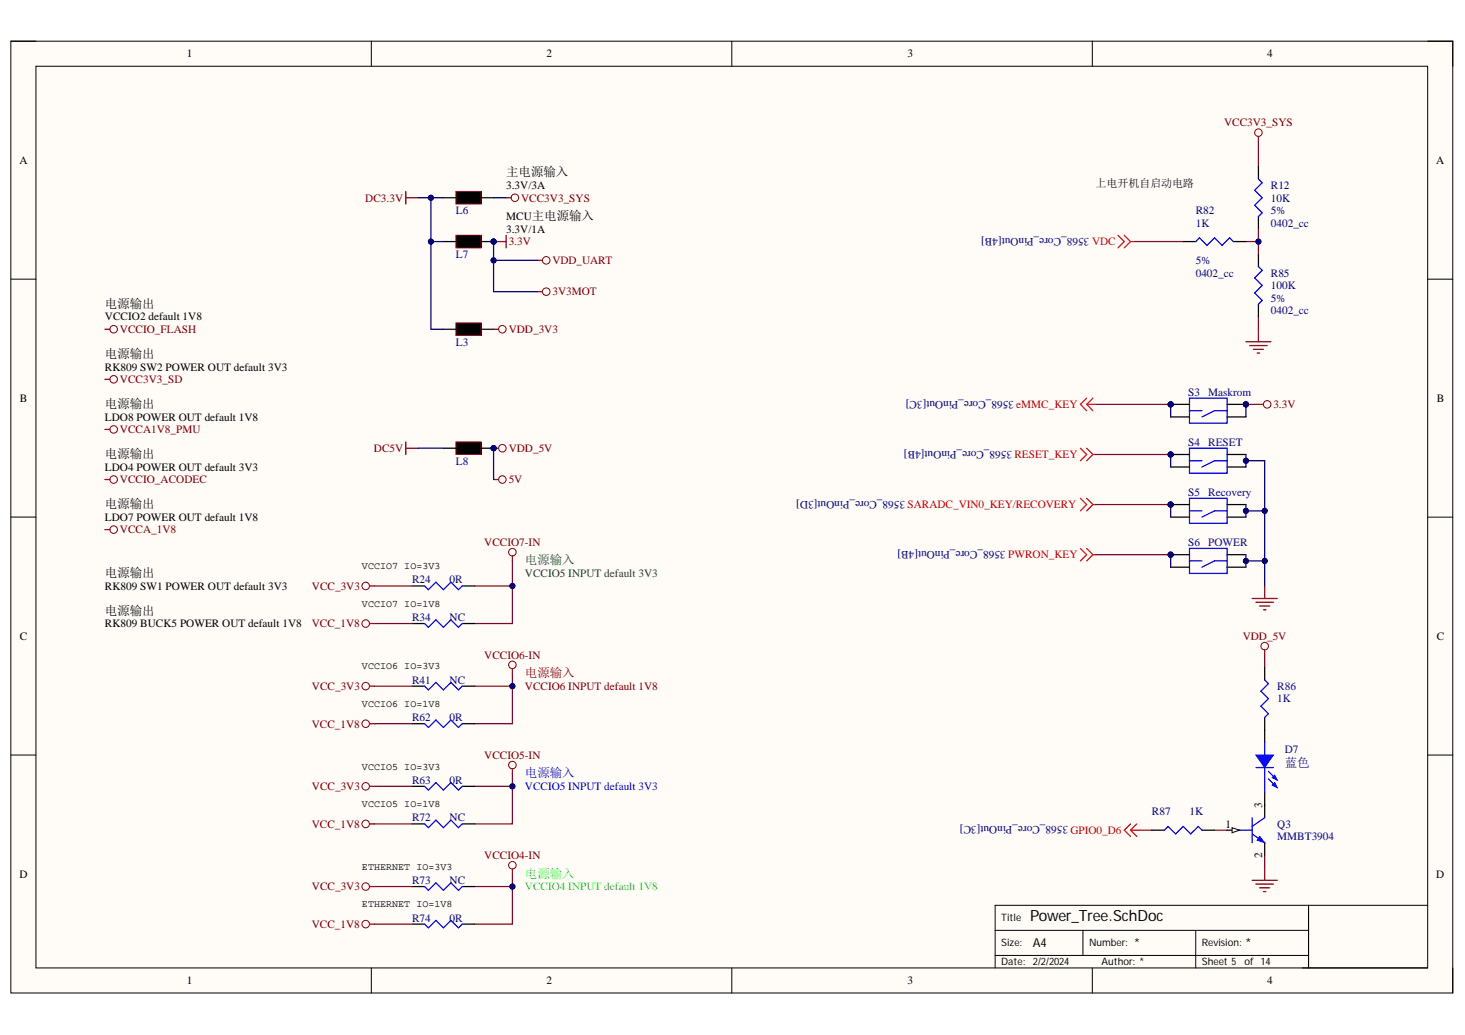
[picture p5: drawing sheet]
<svg xmlns="http://www.w3.org/2000/svg" width="297mm" height="210mm" viewBox="0 0 297 210" stroke-linecap="round" stroke-linejoin="round" font-family="sans-serif">
<defs><g id="words">
<text font-size="3.1" x="208.9" y="186.8">Power_Tree.SchDoc</text>
<g font-size="2.5">
<text x="102.6" y="35.7">主电源输入</text>
<text x="21.3" y="62.4">电源输出</text>
<text x="21.3" y="72.6">电源输出</text>
<text x="21.3" y="82.7">电源输出</text>
<text x="21.3" y="92.9">电源输出</text>
<text x="21.3" y="103">电源输出</text>
<text x="21.3" y="117">电源输出</text>
<text x="21.3" y="124.6">电源输出</text>
<text x="209.4" y="192">A4</text>
<text x="229.9" y="192">*</text>
<text x="252.5" y="192">*</text>
</g>
<text font-size="2.5" fill="#008200" x="106.4" y="114.4">电源输入</text>
<text font-size="2.5" fill="#840000" x="106.4" y="137.3">电源输入</text>
<text font-size="2.5" fill="#000080" x="260.5" y="155.6">蓝色</text>
<text font-size="2.5" fill="#00f" x="106.4" y="157.6">电源输入</text>
<text font-size="2.5" fill="#0f0" x="106.4" y="178">电源输入</text>
<g font-size="2.3">
<text x="37.9" y="11.7">1</text>
<text x="110.8" y="11.7">2</text>
<text x="184" y="11.7">3</text>
<text x="257" y="11.7">4</text>
<text x="3.9" y="33.2">A</text>
<text x="291.2" y="33.2">A</text>
<text x="102.6" y="38.3">3.3V/3A</text>
<text x="102.6" y="44.6">MCU主电源输入</text>
<text x="102.6" y="47.2">3.3V/1A</text>
<text x="21.3" y="65">VCCIO2 default 1V8</text>
<text x="21.3" y="75.1">RK809 SW2 POWER OUT default 3V3</text>
<text x="4" y="81.5">B</text>
<text x="291.3" y="81.5">B</text>
<text x="21.3" y="85.3">LDO8 POWER OUT default 1V8</text>
<text x="21.3" y="95.5">LDO4 POWER OUT default 3V3</text>
<text x="21.3" y="105.6">LDO7 POWER OUT default 1V8</text>
<text x="21.3" y="119.6">RK809 SW1 POWER OUT default 3V3</text>
<text x="4" y="129.7">C</text>
<text x="21.3" y="127.2">RK809 BUCK5 POWER OUT default 1V8</text>
<text x="291.3" y="129.7">C</text>
<text x="248.4" y="167.8">1</text>
<text x="255.9" y="163.8" transform="rotate(-90 255.9 163.8)">3</text>
<text x="255.9" y="174" transform="rotate(-90 255.9 174)">2</text>
<text x="4" y="178">D</text>
<text x="291.2" y="178">D</text>
<text x="37.9" y="199.6">1</text>
<text x="110.8" y="199.6">2</text>
<text x="184" y="199.6">3</text>
<text x="257" y="199.6">4</text>
</g>
<g font-size="2.3" fill="#800000">
<text x="248.2" y="25.6">VCC3V3_SYS</text>
<text x="74.1" y="40.9">DC3.3V</text>
<text x="105.7" y="40.9">VCC3V3_SYS</text>
<text x="103.1" y="49.7">3.3V</text>
<text x="112" y="53.5">VDD_UART</text>
<text x="112" y="59.9">3V3MOT</text>
<text x="24.3" y="67.5">VCCIO_FLASH</text>
<text x="103.1" y="67.5">VDD_3V3</text>
<text x="24.3" y="77.7">VCC3V3_SD</text>
<text x="258.2" y="82.7">3.3V</text>
<text x="24.3" y="87.8">VCCA1V8_PMU</text>
<text x="75.8" y="91.7">DC5V</text>
<text x="103.1" y="91.7">VDD_5V</text>
<text x="24.3" y="98">VCCIO_ACODEC</text>
<text x="103.1" y="98">5V</text>
<text x="24.3" y="108.2">VCCA_1V8</text>
<text x="98.2" y="110.7">VCCIO7-IN</text>
<text x="63.2" y="119.6">VCC_3V3</text>
<text x="63.2" y="127.2">VCC_1V8</text>
<text x="252" y="129.7">VDD_5V</text>
<text x="98.2" y="133.6">VCCIO6-IN</text>
<text x="63.2" y="139.9">VCC_3V3</text>
<text x="63.2" y="147.5">VCC_1V8</text>
<text x="98.2" y="153.9">VCCIO5-IN</text>
<text x="63.2" y="160.2">VCC_3V3</text>
<text x="63.2" y="167.8">VCC_1V8</text>
<text x="98.2" y="174.2">VCCIO4-IN</text>
<text x="63.2" y="180.5">VCC_3V3</text>
<text x="63.2" y="188.2">VCC_1V8</text>
</g>
<g font-size="2.3" fill="#000080">
<text x="257.7" y="38.3">R12</text>
<text x="257.7" y="40.9">10K</text>
<text x="92.4" y="43.4">L6</text>
<text x="242.4" y="43.4">R82</text>
<text x="242.4" y="45.9">1K</text>
<text x="257.7" y="43.4">5%</text>
<text x="257.7" y="45.9">0402_cc</text>
<text x="92.4" y="52.3">L7</text>
<text x="220.9" y="48.2" transform="rotate(-180 220.9 48.2)">3568_Core_PinOut[4B]</text>
<text x="242.4" y="53.5">5%</text>
<text x="242.4" y="56.1">0402_cc</text>
<text x="257.7" y="56.1">R85</text>
<text x="257.7" y="58.6">100K</text>
<text x="257.7" y="61.2">5%</text>
<text x="257.7" y="63.7">0402_cc</text>
<text x="92.4" y="70.1">L3</text>
<text x="205.6" y="81.3" transform="rotate(-180 205.6 81.3)">3568_Core_PinOut[3C]</text>
<text x="240.9" y="80.2">S3</text>
<text x="245" y="80.2">Maskrom</text>
<text x="92.4" y="94.2">L8</text>
<text x="205.2" y="91.4" transform="rotate(-180 205.2 91.4)">3568_Core_PinOut[4B]</text>
<text x="240.9" y="90.4">S4</text>
<text x="245" y="90.4">RESET</text>
<text x="183.5" y="101.6" transform="rotate(-180 183.5 101.6)">3568_Core_PinOut[3D]</text>
<text x="240.9" y="100.5">S5</text>
<text x="245" y="100.5">Recovery</text>
<text x="203.9" y="111.7" transform="rotate(-180 203.9 111.7)">3568_Core_PinOut[4B]</text>
<text x="240.9" y="110.7">S6</text>
<text x="245" y="110.7">POWER</text>
<text x="83.5" y="118.3">R24</text>
<text x="91.2" y="118.3">0R</text>
<text x="83.5" y="125.9">R34</text>
<text x="91.2" y="125.9">NC</text>
<text x="83.5" y="138.6">R41</text>
<text x="91.2" y="138.6">NC</text>
<text x="259" y="139.9">R86</text>
<text x="259" y="142.5">1K</text>
<text x="83.5" y="146.3">R62</text>
<text x="91.2" y="146.3">0R</text>
<text x="260.5" y="152.6">D7</text>
<text x="83.5" y="159">R63</text>
<text x="91.2" y="159">0R</text>
<text x="83.5" y="166.6">R72</text>
<text x="91.2" y="166.6">NC</text>
<text x="216.6" y="167.6" transform="rotate(-180 216.6 167.6)">3568_Core_PinOut[3C]</text>
<text x="233.6" y="165.3">R87</text>
<text x="241.2" y="165.3">1K</text>
<text x="259" y="167.8">Q3</text>
<text x="259" y="170.4">MMBT3904</text>
<text x="83.5" y="179.3">R73</text>
<text x="91.2" y="179.3">NC</text>
<text x="83.5" y="186.9">R74</text>
<text x="91.2" y="186.9">0R</text>
</g>
<g font-size="2.3" fill="#f00">
<text x="221.4" y="49.7">VDC</text>
<text x="206.1" y="82.7">eMMC_KEY</text>
<text x="205.7" y="92.9">RESET_KEY</text>
<text x="184" y="103.1">SARADC_VIN0_KEY/RECOVERY</text>
<text x="204.4" y="113.2">PWRON_KEY</text>
<text x="217.1" y="169.1">GPIO0_D6</text>
</g>
<text font-size="2.3" fill="#008200" x="106.4" y="117.1">VCCIO5 INPUT default 3V3</text>
<text font-size="2.3" fill="#840000" x="106.4" y="139.9">VCCIO6 INPUT default 1V8</text>
<text font-size="2.3" fill="#00f" x="106.4" y="160.2">VCCIO5 INPUT default 3V3</text>
<text font-size="2.3" fill="#0f0" x="106.4" y="180.5">VCCIO4 INPUT default 1V8</text>
<text font-size="2.2" x="222.1" y="37.9">上电开机自启动电路</text>
<g font-size="2.1">
<text x="203" y="186.8">Title</text>
<text x="203" y="191.9">Size:</text>
<text x="220.8" y="191.9">Number:</text>
<text x="243.7" y="191.9">Revision:</text>
<text x="203" y="195.7">Date: 2/2/2024</text>
<text x="223.4" y="195.7">Author: *</text>
<text x="243.7" y="195.7">Sheet 5</text>
<text x="252.3" y="195.7">of 14</text>
</g>
<g font-size="2">
<text x="73.4" y="115.4">VCCIO7 IO=3V3</text>
<text x="73.4" y="123.1">VCCIO7 IO=1V8</text>
<text x="73.4" y="135.7">VCCIO6 IO=3V3</text>
<text x="73.4" y="143.4">VCCIO6 IO=1V8</text>
<text x="73.4" y="156.1">VCCIO5 IO=3V3</text>
<text x="73.4" y="163.7">VCCIO5 IO=1V8</text>
<text x="73.4" y="176.4">ETHERNET IO=3V3</text>
<text x="73.4" y="184">ETHERNET IO=1V8</text>
</g>
</g></defs>
<path d="M2.2 8.4h292.4v193h-292.4z" fill-rule="evenodd" fill="#fffcf8"/>
<path d="M2.2 8.4h292.4v193h-292.4z" fill="none" stroke="#000" stroke-width=".2"/>
<path d="M7.3 13.4h282.2v182.9h-282.2z" fill-rule="evenodd" fill="#fffcf8"/>
<g fill="none" stroke="#000" stroke-width=".2">
<path d="M2.2 8.4h5.1M7.3 13.4h282.2v182.9h-282.2zM75.3 8.4v5M148.4 8.4v5M221.5 8.4v5M289.5 8.4h5.1v5M2.2 56.6h5.1M289.5 56.6h5.1M2.2 104.9h5.1M289.5 104.9h5.1M2.2 153.1h5.1M289.5 153.1h5.1"/>
<path d="M75.3 196.3v5.1M148.4 196.3v5.1M201.8 188.7h63.5M201.8 193.8h63.5M219.6 188.7v5.1M221.5 196.3v5.1M242.4 188.7v7.6M264 196.3h25.5M265.3 183.6v12.7M289.5 183.6h-87.7v12.7M294.6 196.3v5.1"/>
</g>
<path d="M82.3 38.8v2.6M82.3 40.1h2.5M102.6 40.1h1M21.3 66.8h1M21.3 76.9h1M21.3 97.3h1M21.3 87.1h1M21.3 107.4h1" fill="none" stroke="#800000" stroke-width=".25"/>
<g fill="none" stroke="#800000" stroke-width=".2">
<circle cx="104.4" cy="40.1" r=".76"/>
<circle cx="23" cy="76.9" r=".76"/>
<circle cx="23" cy="66.8" r=".76"/>
<circle cx="23" cy="87.1" r=".76"/>
<circle cx="23" cy="97.3" r=".76"/>
<circle cx="23" cy="107.4" r=".76"/>
</g>
<path d="M103.9 113.8v5h-7.6" fill="none" stroke="#800040" stroke-width=".25"/>
<circle cx="103.9" cy="118.8" r=".51" fill="#000080"/>
<circle cx="103.9" cy="118.8" r=".51" fill="none" stroke="#000080" stroke-width=".2"/>
<circle cx="103.9" cy="112" r=".76" fill="none" stroke="#800000" stroke-width=".2"/>
<path d="M103.9 112.7v1.1" fill="none" stroke="#800000" stroke-width=".25"/>
<path d="M103.9 136.6v2.6h-7.6" fill="none" stroke="#800040" stroke-width=".25"/>
<circle cx="103.9" cy="139.2" r=".51" fill="#000080"/>
<circle cx="103.9" cy="139.2" r=".51" fill="none" stroke="#000080" stroke-width=".2"/>
<circle cx="103.9" cy="134.8" r=".76" fill="none" stroke="#800000" stroke-width=".2"/>
<path d="M103.9 135.6v1" fill="none" stroke="#800000" stroke-width=".25"/>
<path d="M83.6 118.8h2.5M93.7 118.8h2.6M83.6 139.2h2.5M93.7 139.2h2.6" fill="none" stroke="#000" stroke-width=".25"/>
<path d="M86.1 118.8l.8 .8 1.5-1.5 1.5 1.5 1.5-1.5 1.6 1.5 .7-.8M86.1 139.2l.8 .7 1.5-1.5 1.5 1.5 1.5-1.5 1.6 1.5 .7-.7" fill="none" stroke="#000bff" stroke-width=".25"/>
<path d="M75.9 118.8h7.7M103.9 118.8v7.7h-7.6" fill="none" stroke="#800040" stroke-width=".25"/>
<circle cx="103.9" cy="118.8" r=".51" fill="#000080"/>
<circle cx="103.9" cy="118.8" r=".51" fill="none" stroke="#000080" stroke-width=".2"/>
<path d="M75.9 139.2h7.7M103.9 139.2v7.6h-7.6" fill="none" stroke="#800040" stroke-width=".25"/>
<circle cx="103.9" cy="139.2" r=".51" fill="#000080"/>
<circle cx="103.9" cy="139.2" r=".51" fill="none" stroke="#000080" stroke-width=".2"/>
<g fill="none" stroke="#800000" stroke-width=".2">
<circle cx="74.1" cy="118.8" r=".76"/>
<circle cx="74.1" cy="139.2" r=".76"/>
<circle cx="103.9" cy="155.2" r=".76"/>
</g>
<path d="M74.9 118.8h1M74.9 139.2h1M103.9 155.9v1" fill="none" stroke="#800000" stroke-width=".25"/>
<path d="M103.9 156.9v2.6h-7.6" fill="none" stroke="#800040" stroke-width=".25"/>
<circle cx="103.9" cy="159.5" r=".51" fill="#000080"/>
<circle cx="103.9" cy="159.5" r=".51" fill="none" stroke="#000080" stroke-width=".2"/>
<path d="M103.9 177.3v2.5h-7.6" fill="none" stroke="#800040" stroke-width=".25"/>
<circle cx="103.9" cy="179.8" r=".51" fill="#000080"/>
<circle cx="103.9" cy="179.8" r=".51" fill="none" stroke="#000080" stroke-width=".2"/>
<circle cx="103.9" cy="175.5" r=".76" fill="none" stroke="#800000" stroke-width=".2"/>
<path d="M103.9 176.2v1.1" fill="none" stroke="#800000" stroke-width=".25"/>
<path d="M83.6 159.5h2.5M93.7 159.5h2.6M83.6 179.8h2.5M93.7 179.8h2.6" fill="none" stroke="#000" stroke-width=".25"/>
<path d="M86.1 159.5l.8 .7 1.5-1.5 1.5 1.5 1.5-1.5 1.6 1.5 .7-.7M86.1 179.8l.8 .8 1.5-1.6 1.5 1.6 1.5-1.6 1.6 1.6 .7-.8" fill="none" stroke="#000bff" stroke-width=".25"/>
<path d="M75.9 159.5h7.7M103.9 159.5v7.6h-7.6M75.9 179.8h7.7" fill="none" stroke="#800040" stroke-width=".25"/>
<circle cx="103.9" cy="159.5" r=".51" fill="#000080"/>
<circle cx="103.9" cy="159.5" r=".51" fill="none" stroke="#000080" stroke-width=".2"/>
<path d="M103.9 179.8v7.6h-7.6" fill="none" stroke="#800040" stroke-width=".25"/>
<circle cx="103.9" cy="179.8" r=".51" fill="#000080"/>
<circle cx="103.9" cy="179.8" r=".51" fill="none" stroke="#000080" stroke-width=".2"/>
<path d="M89.9 40.1h2.5M97.5 40.1h2.6M83.6 126.5h2.5M93.7 126.5h2.6M83.6 146.8h2.5M93.7 146.8h2.6M83.6 167.1h2.5M93.7 167.1h2.6M83.6 187.4h2.5M93.7 187.4h2.6" fill="none" stroke="#000" stroke-width=".25"/>
<path d="M86.1 126.5l.8 .7 1.5-1.5 1.5 1.5 1.5-1.5 1.6 1.5 .7-.7M86.1 146.8l.8 .7 1.5-1.5 1.5 1.5 1.5-1.5 1.6 1.5 .7-.7M86.1 167.1l.8 .8 1.5-1.6 1.5 1.6 1.5-1.6 1.6 1.6 .7-.8M86.1 187.4l.8 .8 1.5-1.5 1.5 1.5 1.5-1.5 1.6 1.5 .7-.8" fill="none" stroke="#000bff" stroke-width=".25"/>
<g fill="none" stroke="#800000" stroke-width=".2">
<path d="M92.4 38.8h5.1v2.6h-5.1z"/>
<circle cx="74.1" cy="126.5" r=".76"/>
<circle cx="74.1" cy="159.5" r=".76"/>
<circle cx="74.1" cy="146.8" r=".76"/>
<circle cx="74.1" cy="167.1" r=".76"/>
<circle cx="74.1" cy="179.8" r=".76"/>
<circle cx="74.1" cy="187.4" r=".76"/>
</g>
<path d="M74.9 126.5h1M74.9 159.5h1M74.9 146.8h1M74.9 179.8h1M74.9 167.1h1M74.9 187.4h1" fill="none" stroke="#800000" stroke-width=".25"/>
<path d="M75.9 126.5h7.7M75.9 146.8h7.7M75.9 167.1h7.7M75.9 187.4h7.7" fill="none" stroke="#800040" stroke-width=".25"/>
<path d="M92.4 38.8h5.1v2.6h-5.1z" fill-rule="evenodd" fill="#000"/>
<path d="M84.8 40.1h5.1M100.1 40.1h2.5" fill="none" stroke="#000080" stroke-width=".25"/>
<circle cx="87.4" cy="40.1" r=".51" fill="#000080"/>
<circle cx="87.4" cy="40.1" r=".51" fill="none" stroke="#000080" stroke-width=".2"/>
<path d="M87.4 40.1v8.9h2.5" fill="none" stroke="#000080" stroke-width=".25"/>
<circle cx="87.4" cy="40.1" r=".51" fill="#000080"/>
<circle cx="87.4" cy="40.1" r=".51" fill="none" stroke="#000080" stroke-width=".2"/>
<circle cx="87.4" cy="49" r=".51" fill="#000080"/>
<circle cx="87.4" cy="49" r=".51" fill="none" stroke="#000080" stroke-width=".2"/>
<circle cx="100.1" cy="49" r=".51" fill="#000080"/>
<circle cx="100.1" cy="49" r=".51" fill="none" stroke="#000080" stroke-width=".2"/>
<path d="M92.4 47.7h5.1v2.6h-5.1z" fill-rule="evenodd" fill="#000"/>
<path d="M92.4 47.7h5.1v2.6h-5.1z" fill="none" stroke="#800000" stroke-width=".2"/>
<path d="M89.9 49h2.5M97.5 49h2.6" fill="none" stroke="#000" stroke-width=".25"/>
<circle cx="100.1" cy="49" r=".51" fill="#000080"/>
<circle cx="100.1" cy="49" r=".51" fill="none" stroke="#000080" stroke-width=".2"/>
<path d="M100.1 49h2.5M102.6 47.7v2.6" fill="none" stroke="#800000" stroke-width=".25"/>
<circle cx="100.1" cy="49" r=".51" fill="#000080"/>
<circle cx="100.1" cy="49" r=".51" fill="none" stroke="#000080" stroke-width=".2"/>
<circle cx="101.9" cy="90.9" r=".76" fill="none" stroke="#800000" stroke-width=".2"/>
<path d="M100.1 90.9h1" fill="none" stroke="#800000" stroke-width=".25"/>
<circle cx="100.1" cy="90.9" r=".51" fill="#000080"/>
<circle cx="100.1" cy="90.9" r=".51" fill="none" stroke="#000080" stroke-width=".2"/>
<path d="M82.3 89.6v2.6M82.3 90.9h2.5" fill="none" stroke="#800000" stroke-width=".25"/>
<circle cx="100.1" cy="90.9" r=".51" fill="#000080"/>
<circle cx="100.1" cy="90.9" r=".51" fill="none" stroke="#000080" stroke-width=".2"/>
<path d="M92.4 89.6h5.1v2.6h-5.1z" fill-rule="evenodd" fill="#000"/>
<path d="M92.4 89.6h5.1v2.6h-5.1z" fill="none" stroke="#800000" stroke-width=".2"/>
<path d="M89.9 90.9h2.5M97.5 90.9h2.6" fill="none" stroke="#000" stroke-width=".25"/>
<circle cx="100.1" cy="90.9" r=".51" fill="#000080"/>
<circle cx="100.1" cy="90.9" r=".51" fill="none" stroke="#000080" stroke-width=".2"/>
<path d="M84.8 90.9h5.1" fill="none" stroke="#000080" stroke-width=".25"/>
<path d="M229.7 49h10.2M252.6 49h2.6M255.2 64.2v2.6" fill="none" stroke="#800040" stroke-width=".25"/>
<circle cx="255.2" cy="49" r=".51" fill="#000080"/>
<circle cx="255.2" cy="49" r=".51" fill="none" stroke="#000080" stroke-width=".2"/>
<path d="M255.2 28.7v5.1M255.2 46.5v5" fill="none" stroke="#800040" stroke-width=".25"/>
<path d="M255.2 33.8v2.5M239.9 49h2.5M250.1 49h2.5M255.2 43.9v2.6M255.2 51.5v2.6M255.2 61.7v2.5" fill="none" stroke="#000" stroke-width=".25"/>
<path d="M255.2 36.3l.7 .8-1.5 1.5 1.5 1.5-1.5 1.5 1.5 1.6-.7 .7M242.4 49l.8-.8 1.5 1.6 1.6-1.6 1.5 1.6 1.5-1.6 .8 .8M255.2 54.1l.7 .7-1.5 1.6 1.5 1.5-1.5 1.5 1.5 1.5-.7 .8" fill="none" stroke="#000bff" stroke-width=".25"/>
<circle cx="255.2" cy="26.9" r=".76" fill="none" stroke="#800000" stroke-width=".2"/>
<path d="M255.2 27.7v1M252.6 69.3h5.1M253.4 70.1h3.5M254.1 70.8h2.1M254.9 71.6h.5M255.2 66.8v2.5" fill="none" stroke="#800000" stroke-width=".25"/>
<path d="M226.7 47.7l1.3 1.3-1.3 1.3M228 47.7l1.2 1.3M229.2 49l-1.2 1.3M229.2 49h.5" fill="none" stroke="#f00" stroke-width=".25"/>
<circle cx="255.2" cy="49" r=".51" fill="#000080"/>
<circle cx="255.2" cy="49" r=".51" fill="none" stroke="#000080" stroke-width=".2"/>
<path d="M222.1 82h15.3" fill="none" stroke="#800040" stroke-width=".25"/>
<circle cx="237.4" cy="82" r=".51" fill="#000080"/>
<circle cx="237.4" cy="82" r=".51" fill="none" stroke="#000080" stroke-width=".2"/>
<path d="M252.6 82h2.6" fill="none" stroke="#800040" stroke-width=".25"/>
<circle cx="252.6" cy="82" r=".51" fill="#000080"/>
<circle cx="252.6" cy="82" r=".51" fill="none" stroke="#000080" stroke-width=".2"/>
<path d="M255.2 82h1M256.4 118.8v2.6M253.9 121.4h5.1M254.6 122.1h3.6M255.4 122.9h2M256.2 123.7h.5" fill="none" stroke="#800000" stroke-width=".25"/>
<circle cx="256.9" cy="82" r=".76" fill="none" stroke="#800000" stroke-width=".2"/>
<g fill="none" stroke="#f00" stroke-width=".25">
<path d="M219.1 90.9l1.2 1.3-1.2 1.2M220.3 90.9l1.3 1.3M220.3 82l1.3 1.3M220.3 80.7l-1.2 1.3 1.2 1.3M220.3 82h1.8M221.6 92.2l-1.3 1.2M221.6 92.2h.5M221.6 80.7l-1.3 1.3M219.1 111.2l1.2 1.3-1.2 1.3M219.1 101.1l1.2 1.2-1.2 1.3M220.3 111.2l1.3 1.3M220.3 101.1l1.3 1.2"/>
<path d="M221.6 112.5l-1.3 1.3M221.6 112.5h.5M221.6 102.3l-1.3 1.3M221.6 102.3h.5"/>
</g>
<path d="M222.1 92.2h15.3" fill="none" stroke="#800040" stroke-width=".25"/>
<circle cx="237.4" cy="92.2" r=".51" fill="#000080"/>
<circle cx="237.4" cy="92.2" r=".51" fill="none" stroke="#000080" stroke-width=".2"/>
<circle cx="237.4" cy="92.2" r=".51" fill="#000080"/>
<circle cx="237.4" cy="92.2" r=".51" fill="none" stroke="#000080" stroke-width=".2"/>
<path d="M241.2 90.9h7.6v5.1h-7.6z" fill="none" stroke="#00f" stroke-width=".25"/>
<path d="M237.4 92.2h3.8M248.8 94.7h3.8M248.8 92.2h3.8" fill="none" stroke="#000" stroke-width=".25"/>
<circle cx="237.4" cy="92.2" r=".51" fill="#000080"/>
<circle cx="237.4" cy="92.2" r=".51" fill="none" stroke="#000080" stroke-width=".2"/>
<path d="M237.4 94.7h3.8" fill="none" stroke="#000" stroke-width=".25"/>
<path d="M241.2 93.4h2.5M248.8 93.4h-2.5l-2.6 1.3" fill="none" stroke="#00f" stroke-width=".25"/>
<path d="M237.4 92.2v2.5" fill="none" stroke="#000080" stroke-width=".25"/>
<circle cx="237.4" cy="92.2" r=".51" fill="#000080"/>
<circle cx="237.4" cy="92.2" r=".51" fill="none" stroke="#000080" stroke-width=".2"/>
<path d="M252.6 92.2v2.5" fill="none" stroke="#000080" stroke-width=".25"/>
<circle cx="252.6" cy="93.4" r=".51" fill="#000080"/>
<circle cx="252.6" cy="93.4" r=".51" fill="none" stroke="#000080" stroke-width=".2"/>
<circle cx="252.6" cy="82" r=".51" fill="#000080"/>
<circle cx="252.6" cy="82" r=".51" fill="none" stroke="#000080" stroke-width=".2"/>
<circle cx="237.4" cy="82" r=".51" fill="#000080"/>
<circle cx="237.4" cy="82" r=".51" fill="none" stroke="#000080" stroke-width=".2"/>
<path d="M241.2 80.7h7.6v5.1h-7.6z" fill="none" stroke="#00f" stroke-width=".25"/>
<path d="M248.8 84.6h3.8M248.8 82h3.8" fill="none" stroke="#000" stroke-width=".25"/>
<circle cx="252.6" cy="82" r=".51" fill="#000080"/>
<circle cx="252.6" cy="82" r=".51" fill="none" stroke="#000080" stroke-width=".2"/>
<path d="M237.4 82h3.8" fill="none" stroke="#000" stroke-width=".25"/>
<circle cx="237.4" cy="82" r=".51" fill="#000080"/>
<circle cx="237.4" cy="82" r=".51" fill="none" stroke="#000080" stroke-width=".2"/>
<path d="M237.4 84.6h3.8" fill="none" stroke="#000" stroke-width=".25"/>
<path d="M241.2 83.3h2.5M248.8 83.3h-2.5l-2.6 1.3" fill="none" stroke="#00f" stroke-width=".25"/>
<path d="M252.6 82v2.6" fill="none" stroke="#000080" stroke-width=".25"/>
<circle cx="252.6" cy="82" r=".51" fill="#000080"/>
<circle cx="252.6" cy="82" r=".51" fill="none" stroke="#000080" stroke-width=".2"/>
<path d="M237.4 82v2.6" fill="none" stroke="#000080" stroke-width=".25"/>
<circle cx="237.4" cy="82" r=".51" fill="#000080"/>
<circle cx="237.4" cy="82" r=".51" fill="none" stroke="#000080" stroke-width=".2"/>
<path d="M222.1 102.3h15.3" fill="none" stroke="#800040" stroke-width=".25"/>
<circle cx="237.4" cy="102.3" r=".51" fill="#000080"/>
<circle cx="237.4" cy="102.3" r=".51" fill="none" stroke="#000080" stroke-width=".2"/>
<circle cx="237.4" cy="102.3" r=".51" fill="#000080"/>
<circle cx="237.4" cy="102.3" r=".51" fill="none" stroke="#000080" stroke-width=".2"/>
<path d="M241.2 101.1h7.6v5h-7.6z" fill="none" stroke="#00f" stroke-width=".25"/>
<path d="M237.4 102.3h3.8M248.8 104.9h3.8M248.8 102.3h3.8" fill="none" stroke="#000" stroke-width=".25"/>
<circle cx="237.4" cy="102.3" r=".51" fill="#000080"/>
<circle cx="237.4" cy="102.3" r=".51" fill="none" stroke="#000080" stroke-width=".2"/>
<path d="M237.4 104.9h3.8" fill="none" stroke="#000" stroke-width=".25"/>
<path d="M241.2 103.6h2.5M248.8 103.6h-2.5l-2.6 1.3" fill="none" stroke="#00f" stroke-width=".25"/>
<path d="M237.4 102.3v2.6" fill="none" stroke="#000080" stroke-width=".25"/>
<circle cx="237.4" cy="102.3" r=".51" fill="#000080"/>
<circle cx="237.4" cy="102.3" r=".51" fill="none" stroke="#000080" stroke-width=".2"/>
<path d="M252.6 102.3v2.6" fill="none" stroke="#000080" stroke-width=".25"/>
<circle cx="252.6" cy="103.6" r=".51" fill="#000080"/>
<circle cx="252.6" cy="103.6" r=".51" fill="none" stroke="#000080" stroke-width=".2"/>
<path d="M252.6 103.6h3.8" fill="none" stroke="#000080" stroke-width=".25"/>
<circle cx="252.6" cy="103.6" r=".51" fill="#000080"/>
<circle cx="252.6" cy="103.6" r=".51" fill="none" stroke="#000080" stroke-width=".2"/>
<circle cx="256.4" cy="103.6" r=".51" fill="#000080"/>
<circle cx="256.4" cy="103.6" r=".51" fill="none" stroke="#000080" stroke-width=".2"/>
<path d="M222.1 112.5h15.3" fill="none" stroke="#800040" stroke-width=".25"/>
<circle cx="237.4" cy="112.5" r=".51" fill="#000080"/>
<circle cx="237.4" cy="112.5" r=".51" fill="none" stroke="#000080" stroke-width=".2"/>
<circle cx="237.4" cy="112.5" r=".51" fill="#000080"/>
<circle cx="237.4" cy="112.5" r=".51" fill="none" stroke="#000080" stroke-width=".2"/>
<path d="M241.2 111.2h7.6v5.1h-7.6z" fill="none" stroke="#00f" stroke-width=".25"/>
<path d="M237.4 112.5h3.8M248.8 115h3.8M248.8 112.5h3.8" fill="none" stroke="#000" stroke-width=".25"/>
<circle cx="237.4" cy="112.5" r=".51" fill="#000080"/>
<circle cx="237.4" cy="112.5" r=".51" fill="none" stroke="#000080" stroke-width=".2"/>
<path d="M237.4 115h3.8" fill="none" stroke="#000" stroke-width=".25"/>
<path d="M241.2 113.8h2.5M248.8 113.8h-2.5l-2.6 1.2" fill="none" stroke="#00f" stroke-width=".25"/>
<path d="M237.4 112.5v2.5" fill="none" stroke="#000080" stroke-width=".25"/>
<circle cx="237.4" cy="112.5" r=".51" fill="#000080"/>
<circle cx="237.4" cy="112.5" r=".51" fill="none" stroke="#000080" stroke-width=".2"/>
<path d="M252.6 112.5v2.5" fill="none" stroke="#000080" stroke-width=".25"/>
<circle cx="252.6" cy="113.8" r=".51" fill="#000080"/>
<circle cx="252.6" cy="113.8" r=".51" fill="none" stroke="#000080" stroke-width=".2"/>
<path d="M252.6 113.8h3.8" fill="none" stroke="#000080" stroke-width=".25"/>
<circle cx="252.6" cy="113.8" r=".51" fill="#000080"/>
<circle cx="252.6" cy="113.8" r=".51" fill="none" stroke="#000080" stroke-width=".2"/>
<circle cx="256.4" cy="113.8" r=".51" fill="#000080"/>
<circle cx="256.4" cy="113.8" r=".51" fill="none" stroke="#000080" stroke-width=".2"/>
<path d="M252.6 93.4h3.8v25.4" fill="none" stroke="#000080" stroke-width=".25"/>
<circle cx="256.4" cy="113.8" r=".51" fill="#000080"/>
<circle cx="256.4" cy="113.8" r=".51" fill="none" stroke="#000080" stroke-width=".2"/>
<circle cx="256.4" cy="103.6" r=".51" fill="#000080"/>
<circle cx="256.4" cy="103.6" r=".51" fill="none" stroke="#000080" stroke-width=".2"/>
<circle cx="252.6" cy="93.4" r=".51" fill="#000080"/>
<circle cx="252.6" cy="93.4" r=".51" fill="none" stroke="#000080" stroke-width=".2"/>
<path d="M256.4 132.8v2.5M231 168.4h2.5M246.3 168.4h2.5M256.4 173.4v2.6" fill="none" stroke="#800040" stroke-width=".25"/>
<path d="M256.4 148v2.6M233.5 168.4h2.6M243.7 168.4h2.6M256.4 160.7v2.6" fill="none" stroke="#000" stroke-width=".25"/>
<path d="M254.6 155.7h3.6M256.4 150.6v2.5M256.4 155.7v5M236.1 168.4l.7-.8 1.6 1.5 1.5-1.5 1.5 1.5 1.5-1.5 .8 .8" fill="none" stroke="#000bff" stroke-width=".25"/>
<path d="M254.6 153.1h3.6l-1.8 2.6z" fill-rule="evenodd" fill="#00f"/>
<path d="M254.6 153.1h3.6l-1.8 2.6z" fill="none" stroke="#000bff" stroke-width=".2"/>
<path d="M257.9 159.2l.6-.5 .5 1z" fill-rule="evenodd" fill="#00f"/>
<path d="M257.9 159.2l.6-.5 .5 1z" fill="none" stroke="#000bff" stroke-width=".2"/>
<path d="M257.9 157.7l.6-.5 .5 1z" fill-rule="evenodd" fill="#00f"/>
<path d="M257.9 157.7l.6-.5 .5 1z" fill="none" stroke="#000bff" stroke-width=".2"/>
<path d="M256.4 137.9l.8 .8-1.5 1.5 1.5 1.5-1.5 1.5 1.5 1.6-.8 .7M257.2 156.4l1.5 1.6M257.2 158l1.5 1.5" fill="none" stroke="#000bff" stroke-width=".25"/>
<path d="M256.4 135.3v2.6M256.4 145.5v2.5M248.8 168.4h2.5" fill="none" stroke="#000" stroke-width=".25"/>
<path d="M249.8 167.9l1.5 .5-1.5 .5z" fill="#f8fcff"/>
<path d="M249.8 167.9l1.5 .5-1.5 .5z" fill="none" stroke="#000" stroke-width=".2"/>
<path d="M256.4 163.3v2.5M256.4 170.9v2.5" fill="none" stroke="#000" stroke-width=".25"/>
<path d="M251.3 168.4h2.6M253.9 169.1l2.5 1.8M253.9 165.8v5.1M256.4 165.8l-2.5 1.8" fill="none" stroke="#000bff" stroke-width=".25"/>
<path d="M255.4 169.6l1 1.3-1.5-.5z" fill="#00f"/>
<path d="M255.4 169.6l1 1.3-1.5-.5z" fill="none" stroke="#000bff" stroke-width=".2"/>
<path d="M256.4 131.8v1M253.9 178.5h5.1M254.6 179.3h3.6M256.4 176v2.5M255.4 180.1h2M256.2 180.8h.5" fill="none" stroke="#800000" stroke-width=".25"/>
<g fill="none" stroke="#800000" stroke-width=".2">
<path d="M92.4 65.5h5.1v2.5h-5.1z"/>
<circle cx="256.4" cy="131" r=".76"/>
</g>
<path d="M229.2 168.4l1.3 1.2M229.2 167.1l-1.2 1.3 1.2 1.2M229.2 168.4h1.8M230.5 167.1l-1.3 1.3" fill="none" stroke="#f00" stroke-width=".25"/>
<path d="M92.4 65.5h5.1v2.5h-5.1z" fill-rule="evenodd" fill="#000"/>
<path d="M89.9 66.8h2.5M97.5 66.8h2.6" fill="none" stroke="#000" stroke-width=".25"/>
<path d="M87.4 49v17.8h2.5" fill="none" stroke="#000080" stroke-width=".25"/>
<circle cx="87.4" cy="49" r=".51" fill="#000080"/>
<circle cx="87.4" cy="49" r=".51" fill="none" stroke="#000080" stroke-width=".2"/>
<g fill="none" stroke="#800000" stroke-width=".2">
<circle cx="110.8" cy="52.8" r=".76"/>
<circle cx="101.9" cy="66.8" r=".76"/>
</g>
<path d="M109 52.8h1M100.1 66.8h1" fill="none" stroke="#800000" stroke-width=".25"/>
<path d="M100.1 49v3.8h8.9" fill="none" stroke="#000080" stroke-width=".25"/>
<circle cx="100.1" cy="52.8" r=".51" fill="#000080"/>
<circle cx="100.1" cy="52.8" r=".51" fill="none" stroke="#000080" stroke-width=".2"/>
<circle cx="100.1" cy="49" r=".51" fill="#000080"/>
<circle cx="100.1" cy="49" r=".51" fill="none" stroke="#000080" stroke-width=".2"/>
<circle cx="101.9" cy="97.3" r=".76" fill="none" stroke="#800000" stroke-width=".2"/>
<path d="M100.1 97.3h1" fill="none" stroke="#800000" stroke-width=".25"/>
<path d="M100.1 90.9v6.4" fill="none" stroke="#000080" stroke-width=".25"/>
<circle cx="100.1" cy="90.9" r=".51" fill="#000080"/>
<circle cx="100.1" cy="90.9" r=".51" fill="none" stroke="#000080" stroke-width=".2"/>
<circle cx="110.8" cy="59.2" r=".76" fill="none" stroke="#800000" stroke-width=".2"/>
<path d="M109 59.1h1" fill="none" stroke="#800000" stroke-width=".25"/>
<path d="M100.1 52.8v6.3h8.9" fill="none" stroke="#000080" stroke-width=".25"/>
<circle cx="100.1" cy="52.8" r=".51" fill="#000080"/>
<circle cx="100.1" cy="52.8" r=".51" fill="none" stroke="#000080" stroke-width=".2"/>
<use href="#words"/>
</svg>
